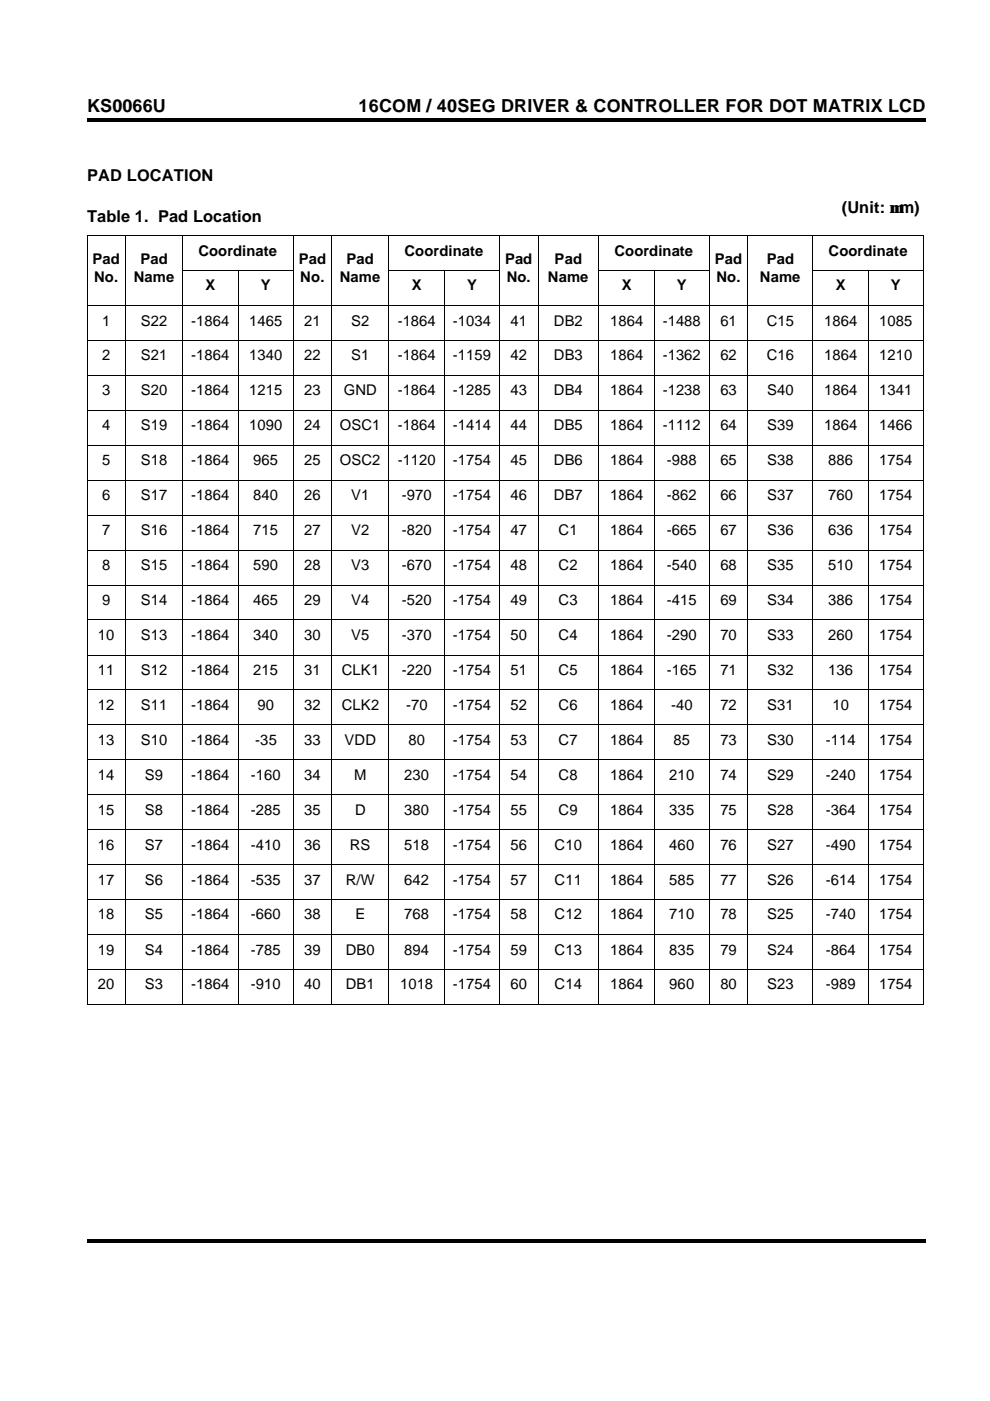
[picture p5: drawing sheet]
<svg xmlns="http://www.w3.org/2000/svg" width="210mm" height="297mm" viewBox="0 0 210 297" stroke-linecap="round" stroke-linejoin="round" font-family="sans-serif">
<defs><g id="words">
<g font-size="3.8">
<text x="18.5" y="23.8">KS0066U</text>
<text x="76" y="23.8">16COM / 40SEG DRIVER &amp; CONTROLLER FOR DOT MATRIX LCD</text>
</g>
<g font-size="3.5">
<text x="18.5" y="38.4">PAD LOCATION</text>
<text x="18.5" y="47">Table 1. Pad Location</text>
<text x="178.5" y="45.1">(Unit: mm)</text>
</g>
<g font-size="3.1">
<text x="19.6" y="55.9">Pad</text>
<text x="20" y="59.8">No.</text>
<text x="28.4" y="59.8">Name</text>
<text x="29.8" y="55.9">Pad</text>
<text x="42.1" y="54.2">Coordinate</text>
<text x="63.3" y="55.9">Pad</text>
<text x="63.7" y="59.8">No.</text>
<text x="72.1" y="59.8">Name</text>
<text x="73.5" y="55.9">Pad</text>
<text x="85.8" y="54.2">Coordinate</text>
<text x="107.1" y="55.9">Pad</text>
<text x="107.4" y="59.8">No.</text>
<text x="116.2" y="59.8">Name</text>
<text x="117.6" y="55.9">Pad</text>
<text x="130.3" y="54.2">Coordinate</text>
<text x="151.6" y="55.9">Pad</text>
<text x="151.9" y="59.8">No.</text>
<text x="161.1" y="59.8">Name</text>
<text x="162.6" y="55.9">Pad</text>
<text x="175.7" y="54.2">Coordinate</text>
<text x="43.6" y="61.6">X</text>
<text x="55.3" y="61.6">Y</text>
<text x="87.3" y="61.6">X</text>
<text x="99.1" y="61.6">Y</text>
<text x="131.8" y="61.6">X</text>
<text x="143.5" y="61.6">Y</text>
<text x="177.2" y="61.6">X</text>
<text x="188.9" y="61.6">Y</text>
<text x="21.7" y="69">1</text>
<text x="29.9" y="69">S22</text>
<text x="40.6" y="69">-1864</text>
<text x="52.8" y="69">1465</text>
<text x="64.5" y="69">21</text>
<text x="74.4" y="69">S2</text>
<text x="84.3" y="69">-1864</text>
<text x="96" y="69">-1034</text>
<text x="108.2" y="69">41</text>
<text x="117.4" y="69">DB2</text>
<text x="129.4" y="69">1864</text>
<text x="140.5" y="69">-1488</text>
<text x="152.7" y="69">61</text>
<text x="162.6" y="69">C15</text>
<text x="174.8" y="69">1864</text>
<text x="186.4" y="69">1085</text>
<text x="21.7" y="76.4">2</text>
<text x="29.9" y="76.4">S21</text>
<text x="40.6" y="76.4">-1864</text>
<text x="52.8" y="76.4">1340</text>
<text x="64.5" y="76.4">22</text>
<text x="74.4" y="76.4">S1</text>
<text x="84.3" y="76.4">-1864</text>
<text x="96" y="76.4">-1159</text>
<text x="108.2" y="76.4">42</text>
<text x="117.4" y="76.4">DB3</text>
<text x="129.4" y="76.4">1864</text>
<text x="140.5" y="76.4">-1362</text>
<text x="152.7" y="76.4">62</text>
<text x="162.6" y="76.4">C16</text>
<text x="174.8" y="76.4">1864</text>
<text x="186.4" y="76.4">1210</text>
<text x="21.7" y="83.8">3</text>
<text x="29.9" y="83.8">S20</text>
<text x="40.6" y="83.8">-1864</text>
<text x="52.8" y="83.8">1215</text>
<text x="64.5" y="83.8">23</text>
<text x="72.9" y="83.8">GND</text>
<text x="84.3" y="83.8">-1864</text>
<text x="96" y="83.8">-1285</text>
<text x="108.2" y="83.8">43</text>
<text x="117.4" y="83.8">DB4</text>
<text x="129.4" y="83.8">1864</text>
<text x="140.5" y="83.8">-1238</text>
<text x="152.7" y="83.8">63</text>
<text x="162.6" y="83.8">S40</text>
<text x="174.8" y="83.8">1864</text>
<text x="186.4" y="83.8">1341</text>
<text x="21.7" y="91.2">4</text>
<text x="29.9" y="91.2">S19</text>
<text x="40.6" y="91.2">-1864</text>
<text x="52.8" y="91.2">1090</text>
<text x="64.5" y="91.2">24</text>
<text x="72.1" y="91.2">OSC1</text>
<text x="84.3" y="91.2">-1864</text>
<text x="96" y="91.2">-1414</text>
<text x="108.2" y="91.2">44</text>
<text x="117.4" y="91.2">DB5</text>
<text x="129.4" y="91.2">1864</text>
<text x="140.5" y="91.2">-1112</text>
<text x="152.7" y="91.2">64</text>
<text x="162.6" y="91.2">S39</text>
<text x="174.8" y="91.2">1864</text>
<text x="186.4" y="91.2">1466</text>
<text x="21.7" y="98.7">5</text>
<text x="29.9" y="98.7">S18</text>
<text x="40.6" y="98.7">-1864</text>
<text x="53.7" y="98.7">965</text>
<text x="64.5" y="98.7">25</text>
<text x="72.1" y="98.7">OSC2</text>
<text x="84.3" y="98.7">-1120</text>
<text x="96" y="98.7">-1754</text>
<text x="108.2" y="98.7">45</text>
<text x="117.4" y="98.7">DB6</text>
<text x="129.4" y="98.7">1864</text>
<text x="141.4" y="98.7">-988</text>
<text x="152.7" y="98.7">65</text>
<text x="162.6" y="98.7">S38</text>
<text x="175.6" y="98.7">886</text>
<text x="186.4" y="98.7">1754</text>
<text x="21.7" y="106">6</text>
<text x="29.9" y="106">S17</text>
<text x="40.6" y="106">-1864</text>
<text x="53.7" y="106">840</text>
<text x="64.5" y="106">26</text>
<text x="74.4" y="106">V1</text>
<text x="85.2" y="106">-970</text>
<text x="96" y="106">-1754</text>
<text x="108.2" y="106">46</text>
<text x="117.4" y="106">DB7</text>
<text x="129.4" y="106">1864</text>
<text x="141.4" y="106">-862</text>
<text x="152.7" y="106">66</text>
<text x="162.6" y="106">S37</text>
<text x="175.6" y="106">760</text>
<text x="186.4" y="106">1754</text>
<text x="21.7" y="113.5">7</text>
<text x="29.9" y="113.5">S16</text>
<text x="40.6" y="113.5">-1864</text>
<text x="53.7" y="113.5">715</text>
<text x="64.5" y="113.5">27</text>
<text x="74.4" y="113.5">V2</text>
<text x="85.2" y="113.5">-820</text>
<text x="96" y="113.5">-1754</text>
<text x="108.2" y="113.5">47</text>
<text x="118.4" y="113.5">C1</text>
<text x="129.4" y="113.5">1864</text>
<text x="141.4" y="113.5">-665</text>
<text x="152.7" y="113.5">67</text>
<text x="162.6" y="113.5">S36</text>
<text x="175.6" y="113.5">636</text>
<text x="186.4" y="113.5">1754</text>
<text x="21.7" y="120.8">8</text>
<text x="29.9" y="120.8">S15</text>
<text x="40.6" y="120.8">-1864</text>
<text x="53.7" y="120.8">590</text>
<text x="64.5" y="120.8">28</text>
<text x="74.4" y="120.8">V3</text>
<text x="85.2" y="120.8">-670</text>
<text x="96" y="120.8">-1754</text>
<text x="108.2" y="120.8">48</text>
<text x="118.4" y="120.8">C2</text>
<text x="129.4" y="120.8">1864</text>
<text x="141.4" y="120.8">-540</text>
<text x="152.7" y="120.8">68</text>
<text x="162.6" y="120.8">S35</text>
<text x="175.6" y="120.8">510</text>
<text x="186.4" y="120.8">1754</text>
<text x="21.7" y="128.3">9</text>
<text x="29.9" y="128.3">S14</text>
<text x="40.6" y="128.3">-1864</text>
<text x="53.7" y="128.3">465</text>
<text x="64.5" y="128.3">29</text>
<text x="74.4" y="128.3">V4</text>
<text x="85.2" y="128.3">-520</text>
<text x="96" y="128.3">-1754</text>
<text x="108.2" y="128.3">49</text>
<text x="118.4" y="128.3">C3</text>
<text x="129.4" y="128.3">1864</text>
<text x="141.4" y="128.3">-415</text>
<text x="152.7" y="128.3">69</text>
<text x="162.6" y="128.3">S34</text>
<text x="175.6" y="128.3">386</text>
<text x="186.4" y="128.3">1754</text>
<text x="20.7" y="135.7">10</text>
<text x="29.9" y="135.7">S13</text>
<text x="40.6" y="135.7">-1864</text>
<text x="53.7" y="135.7">340</text>
<text x="64.5" y="135.7">30</text>
<text x="74.4" y="135.7">V5</text>
<text x="85.2" y="135.7">-370</text>
<text x="96" y="135.7">-1754</text>
<text x="108.2" y="135.7">50</text>
<text x="118.4" y="135.7">C4</text>
<text x="129.4" y="135.7">1864</text>
<text x="141.4" y="135.7">-290</text>
<text x="152.7" y="135.7">70</text>
<text x="162.6" y="135.7">S33</text>
<text x="175.6" y="135.7">260</text>
<text x="186.4" y="135.7">1754</text>
<text x="20.7" y="143.1">11</text>
<text x="29.9" y="143.1">S12</text>
<text x="40.6" y="143.1">-1864</text>
<text x="53.7" y="143.1">215</text>
<text x="64.5" y="143.1">31</text>
<text x="72.5" y="143.1">CLK1</text>
<text x="85.2" y="143.1">-220</text>
<text x="96" y="143.1">-1754</text>
<text x="108.2" y="143.1">51</text>
<text x="118.4" y="143.1">C5</text>
<text x="129.4" y="143.1">1864</text>
<text x="141.4" y="143.1">-165</text>
<text x="152.7" y="143.1">71</text>
<text x="162.6" y="143.1">S32</text>
<text x="175.6" y="143.1">136</text>
<text x="186.4" y="143.1">1754</text>
<text x="20.7" y="150.5">12</text>
<text x="29.9" y="150.5">S11</text>
<text x="40.6" y="150.5">-1864</text>
<text x="54.6" y="150.5">90</text>
<text x="64.5" y="150.5">32</text>
<text x="72.5" y="150.5">CLK2</text>
<text x="86.1" y="150.5">-70</text>
<text x="96" y="150.5">-1754</text>
<text x="108.2" y="150.5">52</text>
<text x="118.4" y="150.5">C6</text>
<text x="129.4" y="150.5">1864</text>
<text x="142.3" y="150.5">-40</text>
<text x="152.7" y="150.5">72</text>
<text x="162.6" y="150.5">S31</text>
<text x="176.5" y="150.5">10</text>
<text x="186.4" y="150.5">1754</text>
<text x="20.7" y="157.9">13</text>
<text x="29.9" y="157.9">S10</text>
<text x="40.6" y="157.9">-1864</text>
<text x="54.1" y="157.9">-35</text>
<text x="64.5" y="157.9">33</text>
<text x="73.1" y="157.9">VDD</text>
<text x="86.6" y="157.9">80</text>
<text x="96" y="157.9">-1754</text>
<text x="108.2" y="157.9">53</text>
<text x="118.4" y="157.9">C7</text>
<text x="129.4" y="157.9">1864</text>
<text x="142.8" y="157.9">85</text>
<text x="152.7" y="157.9">73</text>
<text x="162.6" y="157.9">S30</text>
<text x="175.1" y="157.9">-114</text>
<text x="186.4" y="157.9">1754</text>
<text x="20.7" y="165.3">14</text>
<text x="30.7" y="165.3">S9</text>
<text x="40.6" y="165.3">-1864</text>
<text x="53.2" y="165.3">-160</text>
<text x="64.5" y="165.3">34</text>
<text x="75.1" y="165.3">M</text>
<text x="85.7" y="165.3">230</text>
<text x="96" y="165.3">-1754</text>
<text x="108.2" y="165.3">54</text>
<text x="118.4" y="165.3">C8</text>
<text x="129.4" y="165.3">1864</text>
<text x="141.9" y="165.3">210</text>
<text x="152.7" y="165.3">74</text>
<text x="162.6" y="165.3">S29</text>
<text x="175.1" y="165.3">-240</text>
<text x="186.4" y="165.3">1754</text>
<text x="20.7" y="172.7">15</text>
<text x="30.7" y="172.7">S8</text>
<text x="40.6" y="172.7">-1864</text>
<text x="53.2" y="172.7">-285</text>
<text x="64.5" y="172.7">35</text>
<text x="75.3" y="172.7">D</text>
<text x="85.7" y="172.7">380</text>
<text x="96" y="172.7">-1754</text>
<text x="108.2" y="172.7">55</text>
<text x="118.4" y="172.7">C9</text>
<text x="129.4" y="172.7">1864</text>
<text x="141.9" y="172.7">335</text>
<text x="152.7" y="172.7">75</text>
<text x="162.6" y="172.7">S28</text>
<text x="175.1" y="172.7">-364</text>
<text x="186.4" y="172.7">1754</text>
<text x="20.7" y="180.1">16</text>
<text x="30.7" y="180.1">S7</text>
<text x="40.6" y="180.1">-1864</text>
<text x="53.2" y="180.1">-410</text>
<text x="64.5" y="180.1">36</text>
<text x="74.2" y="180.1">RS</text>
<text x="85.7" y="180.1">518</text>
<text x="96" y="180.1">-1754</text>
<text x="108.2" y="180.1">56</text>
<text x="117.6" y="180.1">C10</text>
<text x="129.4" y="180.1">1864</text>
<text x="141.9" y="180.1">460</text>
<text x="152.7" y="180.1">76</text>
<text x="162.6" y="180.1">S27</text>
<text x="175.1" y="180.1">-490</text>
<text x="186.4" y="180.1">1754</text>
<text x="20.7" y="187.6">17</text>
<text x="30.7" y="187.6">S6</text>
<text x="40.6" y="187.6">-1864</text>
<text x="53.2" y="187.6">-535</text>
<text x="64.5" y="187.6">37</text>
<text x="73.3" y="187.6">R/W</text>
<text x="85.7" y="187.6">642</text>
<text x="96" y="187.6">-1754</text>
<text x="108.2" y="187.6">57</text>
<text x="117.6" y="187.6">C11</text>
<text x="129.4" y="187.6">1864</text>
<text x="141.9" y="187.6">585</text>
<text x="152.7" y="187.6">77</text>
<text x="162.6" y="187.6">S26</text>
<text x="175.1" y="187.6">-614</text>
<text x="186.4" y="187.6">1754</text>
<text x="20.7" y="194.9">18</text>
<text x="30.7" y="194.9">S5</text>
<text x="40.6" y="194.9">-1864</text>
<text x="53.2" y="194.9">-660</text>
<text x="64.5" y="194.9">38</text>
<text x="75.4" y="194.9">E</text>
<text x="85.7" y="194.9">768</text>
<text x="96" y="194.9">-1754</text>
<text x="108.2" y="194.9">58</text>
<text x="117.6" y="194.9">C12</text>
<text x="129.4" y="194.9">1864</text>
<text x="141.9" y="194.9">710</text>
<text x="152.7" y="194.9">78</text>
<text x="162.6" y="194.9">S25</text>
<text x="175.1" y="194.9">-740</text>
<text x="186.4" y="194.9">1754</text>
<text x="20.7" y="202.4">19</text>
<text x="30.7" y="202.4">S4</text>
<text x="40.6" y="202.4">-1864</text>
<text x="53.2" y="202.4">-785</text>
<text x="64.5" y="202.4">39</text>
<text x="73.3" y="202.4">DB0</text>
<text x="85.7" y="202.4">894</text>
<text x="96" y="202.4">-1754</text>
<text x="108.2" y="202.4">59</text>
<text x="117.6" y="202.4">C13</text>
<text x="129.4" y="202.4">1864</text>
<text x="141.9" y="202.4">835</text>
<text x="152.7" y="202.4">79</text>
<text x="162.6" y="202.4">S24</text>
<text x="175.1" y="202.4">-864</text>
<text x="186.4" y="202.4">1754</text>
<text x="20.7" y="209.7">20</text>
<text x="30.7" y="209.7">S3</text>
<text x="40.6" y="209.7">-1864</text>
<text x="53.2" y="209.7">-910</text>
<text x="64.5" y="209.7">40</text>
<text x="73.3" y="209.7">DB1</text>
<text x="84.8" y="209.7">1018</text>
<text x="96" y="209.7">-1754</text>
<text x="108.2" y="209.7">60</text>
<text x="117.6" y="209.7">C14</text>
<text x="129.4" y="209.7">1864</text>
<text x="141.9" y="209.7">960</text>
<text x="152.7" y="209.7">80</text>
<text x="162.6" y="209.7">S23</text>
<text x="175.1" y="209.7">-989</text>
<text x="186.4" y="209.7">1754</text>
</g>
</g></defs>
<path d="M18.5 25.1h177.8v.7h-177.8zM18.5 262.8h177.8v.7h-177.8z" fill="#000"/>
<path d="M18.5 265.3h30.5v9h-30.5z" fill="#fff"/>
<g fill="none" stroke="#000" stroke-width=".21">
<path d="M18.4 50h177.4M18.5 50.1v162.8M26.7 49.9v163.1M38.6 57.3h23.6M38.7 49.9v163.1M50.5 57.3v155.7M62.1 49.9v163.1M70.4 49.9v163.1M82.4 57.3h23.6M82.5 49.9v163.1M94.3 57.3v155.7M105.9 49.9v163.1"/>
<path d="M114.1 49.9v163.1M126.8 57.3h23.7M126.9 49.9v163.1M138.8 57.3v155.7M150.4 49.9v163.1M158.6 49.9v163.1M172.2 57.3h23.6M172.3 49.9v163.1M184.1 57.3v155.7M195.7 50.1v162.8M18.4 64.8h177.4M18.4 72.2h177.4"/>
<path d="M18.4 79.6h177.4M18.4 87h177.4M18.4 94.4h177.4M18.4 101.8h177.4M18.4 109.2h177.4M18.4 116.6h177.4M18.4 124.1h177.4M18.4 131.4h177.4M18.4 138.9h177.4M18.4 146.2h177.4M18.4 153.7h177.4M18.4 161.1h177.4"/>
<path d="M18.4 168.5h177.4M18.4 175.9h177.4M18.4 183.3h177.4M18.4 190.7h177.4M18.4 198.1h177.4M18.4 205.5h177.4M18.4 213h177.4"/>
</g>
<use href="#words"/>
</svg>
